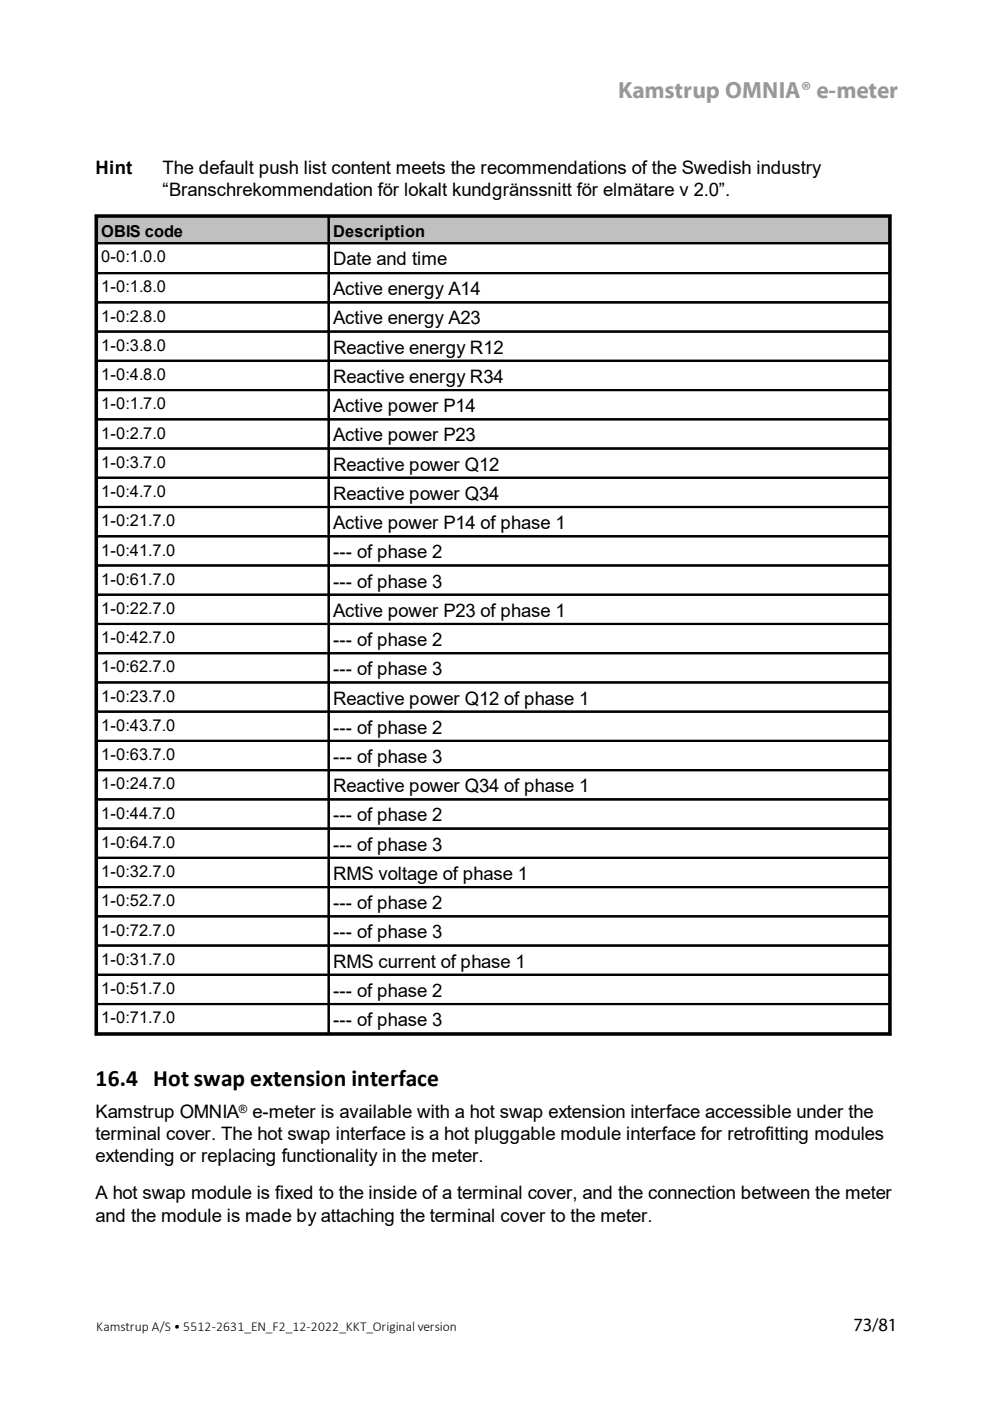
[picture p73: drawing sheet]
<svg xmlns="http://www.w3.org/2000/svg" width="210mm" height="297mm" viewBox="0 0 210 297" stroke-linecap="round" stroke-linejoin="round" font-family="sans-serif">
<defs><g id="words">
<text font-size="5" fill="#999" x="131.1" y="20.9">Kamstrup OMNIA® e-meter</text>
<text font-size="5" x="20.3" y="230.3">16.4 Hot swap extension interface</text>
<g font-size="3.9">
<text x="20.3" y="36.9">Hint</text>
<text x="34.5" y="36.9">The default push list content meets the recommendations of the Swedish industry</text>
<text x="34.5" y="41.6">“Branschrekommendation för lokalt kundgränssnitt för elmätare v 2.0”.</text>
<text x="70.6" y="56.2">Date and time</text>
<text x="70.6" y="62.6">Active energy A14</text>
<text x="70.6" y="68.8">Active energy A23</text>
<text x="70.6" y="75">Reactive energy R12</text>
<text x="70.6" y="81.2">Reactive energy R34</text>
<text x="70.6" y="87.4">Active power P14</text>
<text x="70.6" y="93.6">Active power P23</text>
<text x="70.6" y="99.8">Reactive power Q12</text>
<text x="70.6" y="106">Reactive power Q34</text>
<text x="70.6" y="112.2">Active power P14 of phase 1</text>
<text x="70.6" y="118.4">--- of phase 2</text>
<text x="70.6" y="124.6">--- of phase 3</text>
<text x="70.6" y="130.8">Active power P23 of phase 1</text>
<text x="70.6" y="137">--- of phase 2</text>
<text x="70.6" y="143.2">--- of phase 3</text>
<text x="70.6" y="149.4">Reactive power Q12 of phase 1</text>
<text x="70.6" y="155.6">--- of phase 2</text>
<text x="70.6" y="161.8">--- of phase 3</text>
<text x="70.6" y="168">Reactive power Q34 of phase 1</text>
<text x="70.6" y="174.2">--- of phase 2</text>
<text x="70.6" y="180.4">--- of phase 3</text>
<text x="70.6" y="186.6">RMS voltage of phase 1</text>
<text x="70.6" y="192.8">--- of phase 2</text>
<text x="70.6" y="199">--- of phase 3</text>
<text x="70.6" y="205.2">RMS current of phase 1</text>
<text x="70.6" y="211.4">--- of phase 2</text>
<text x="70.6" y="217.6">--- of phase 3</text>
<text x="20.3" y="237.1">Kamstrup OMNIA</text>
<text x="53.5" y="237.1">e-meter is available with a hot swap extension interface accessible under the</text>
<text x="20.3" y="241.8">terminal cover. The hot swap interface is a hot pluggable module interface for retrofitting modules</text>
<text x="20.3" y="246.4">extending or replacing functionality in the meter.</text>
<text x="20.3" y="254.3">A hot swap module is fixed to the inside of a terminal cover, and the connection between the meter</text>
<text x="20.3" y="259">and the module is made by attaching the terminal cover to the meter.</text>
<text x="181" y="282.1">73/81</text>
</g>
<g font-size="3.5">
<text x="21.5" y="50.2">OBIS code</text>
<text x="70.6" y="50.2">Description</text>
<text x="21.5" y="55.6">0-0:1.0.0</text>
<text x="21.5" y="62">1-0:1.8.0</text>
<text x="21.5" y="68.2">1-0:2.8.0</text>
<text x="21.5" y="74.4">1-0:3.8.0</text>
<text x="21.5" y="80.6">1-0:4.8.0</text>
<text x="21.5" y="86.8">1-0:1.7.0</text>
<text x="21.5" y="93">1-0:2.7.0</text>
<text x="21.5" y="99.2">1-0:3.7.0</text>
<text x="21.5" y="105.4">1-0:4.7.0</text>
<text x="21.5" y="111.6">1-0:21.7.0</text>
<text x="21.5" y="117.8">1-0:41.7.0</text>
<text x="21.5" y="124">1-0:61.7.0</text>
<text x="21.5" y="130.2">1-0:22.7.0</text>
<text x="21.5" y="136.4">1-0:42.7.0</text>
<text x="21.5" y="142.6">1-0:62.7.0</text>
<text x="21.5" y="148.8">1-0:23.7.0</text>
<text x="21.5" y="155">1-0:43.7.0</text>
<text x="21.5" y="161.2">1-0:63.7.0</text>
<text x="21.5" y="167.4">1-0:24.7.0</text>
<text x="21.5" y="173.6">1-0:44.7.0</text>
<text x="21.5" y="179.8">1-0:64.7.0</text>
<text x="21.5" y="186">1-0:32.7.0</text>
<text x="21.5" y="192.2">1-0:52.7.0</text>
<text x="21.5" y="198.4">1-0:72.7.0</text>
<text x="21.5" y="204.6">1-0:31.7.0</text>
<text x="21.5" y="210.8">1-0:51.7.0</text>
<text x="21.5" y="217">1-0:71.7.0</text>
</g>
<text font-size="2.9" x="20.4" y="282.1">Kamstrup A/S • 5512-2631_EN_F2_12-2022_KKT_Original version</text>
<text font-size="2.4" x="50.6" y="236">®</text>
</g></defs>
<path d="M20.3 45.7h168.5v173.7h-168.5z" fill="none" stroke="#000" stroke-width=".45"/>
<path d="M20.9 46.3h48.6v5.1h-48.6z" fill="#c0c0c0"/>
<path d="M20.6 46h49.1v5.6h-49.1z" fill="none" stroke="#000" stroke-width=".45"/>
<path d="M70 46.3h118.4v5.1h-118.4z" fill="#c0c0c0"/>
<g fill="none" stroke="#000" stroke-width=".45">
<path d="M20.6 57.9h167.9M188.5 51.6h-167.9v167.5h167.9v-173.1h-118.8v173.1M20.6 64.1h167.9M20.6 70.3h167.9M20.6 76.5h167.9M20.6 82.7h167.9M20.6 88.9h167.9M20.6 95.1h167.9M20.6 101.3h167.9M20.6 107.5h167.9M20.6 113.7h167.9M20.6 119.9h167.9"/>
<path d="M20.6 126.1h167.9M20.6 132.3h167.9M20.6 138.5h167.9M20.6 144.7h167.9M20.6 150.9h167.9M20.6 157.1h167.9M20.6 163.3h167.9M20.6 169.5h167.9M20.6 175.7h167.9M20.6 181.9h167.9M20.6 188.1h167.9M20.6 194.3h167.9"/>
<path d="M20.6 200.5h167.9M20.6 206.7h167.9M20.6 212.9h167.9"/>
</g>
<use href="#words"/>
</svg>
